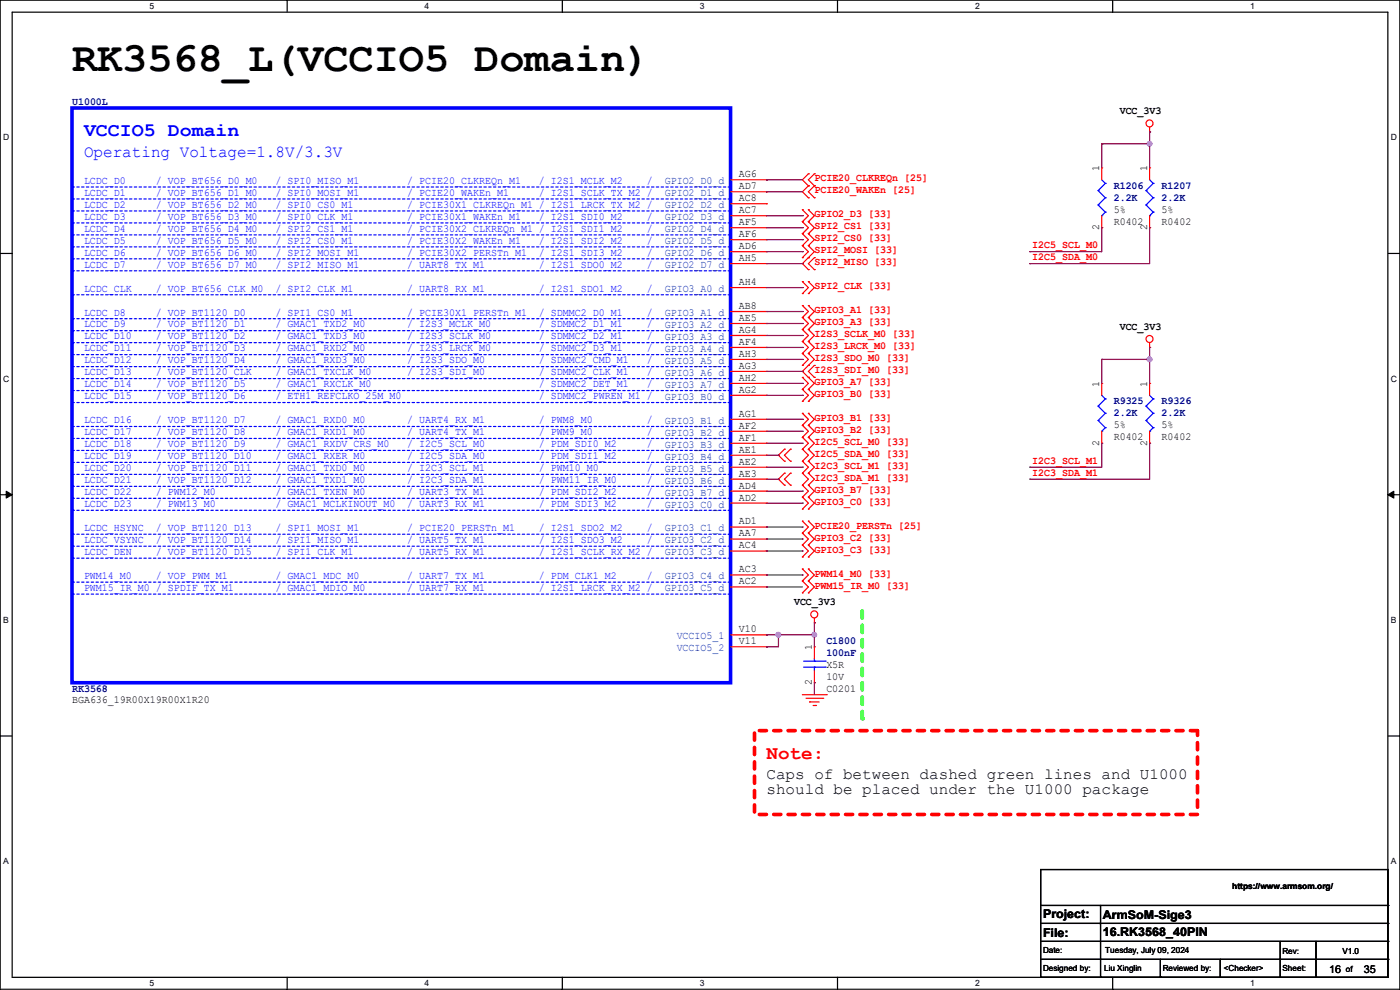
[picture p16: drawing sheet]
<svg xmlns="http://www.w3.org/2000/svg" width="297mm" height="210mm" viewBox="0 0 297 210" stroke-linecap="round" stroke-linejoin="round" font-family="sans-serif">
<defs><g id="words">
<text font-size="8.9" x="15.3" y="15.1">RK3568_L(VCCIO5 Domain)</text>
<text font-size="4.1" fill="#00f" x="17.8" y="28.9">VCCIO5 Domain</text>
<text font-size="4.1" fill="#f00" x="162.6" y="161">Note:</text>
<text font-size="3.6" fill="#00f" x="17.8" y="33.3">Operating Voltage=1.8V/3.3V</text>
<g font-size="3.3">
<text x="162.6" y="165.2">Caps of between dashed green lines and U1000</text>
<text x="162.6" y="168.5">should be placed under the U1000 package</text>
</g>
<g font-size="2.5">
<text x="221.3" y="194.7">Project:</text>
<text x="234" y="194.9">ArmSoM-Sige3</text>
<text x="221.3" y="198.8">File:</text>
<text x="234" y="198.5">16.RK3568_40PIN</text>
</g>
<g font-size="2.3" fill="#000080">
<text x="15.3" y="22.2">U1000L</text>
<text x="236.3" y="40">R1206</text>
<text x="246.4" y="40">R1207</text>
<text x="236.3" y="42.5">2.2K</text>
<text x="246.4" y="42.5">2.2K</text>
<text x="236.3" y="85.7">R9325</text>
<text x="236.3" y="88.3">2.2K</text>
<text x="246.4" y="85.7">R9326</text>
<text x="246.4" y="88.3">2.2K</text>
<text x="175.3" y="136.5">C1800</text>
<text x="175.3" y="139.1">100nF</text>
<text x="15.3" y="146.7">RK3568</text>
</g>
<g font-size="2.3">
<text x="237.5" y="24.3">VCC_3V3</text>
<text x="156.8" y="37.6">AG6</text>
<text x="156.8" y="40.1">AD7</text>
<text x="233.2" y="36.4" transform="rotate(-90 233.2 36.4)">1</text>
<text x="243.3" y="36.4" transform="rotate(-90 243.3 36.4)">1</text>
<text x="156.8" y="42.7">AC8</text>
<text x="156.8" y="45.2">AC7</text>
<text x="156.8" y="47.8">AF5</text>
<text x="236.3" y="47.6">R0402</text>
<text x="236.3" y="45.1">5%</text>
<text x="246.4" y="47.6">R0402</text>
<text x="246.4" y="45.1">5%</text>
<text x="156.8" y="50.3">AF6</text>
<text x="156.8" y="52.8">AD6</text>
<text x="233.2" y="48.8" transform="rotate(-90 233.2 48.8)">2</text>
<text x="243.3" y="48.8" transform="rotate(-90 243.3 48.8)">2</text>
<text x="156.8" y="55.4">AH5</text>
<text x="156.8" y="60.5">AH4</text>
<text x="156.8" y="65.5">AB8</text>
<text x="156.8" y="68.1">AE5</text>
<text x="156.8" y="70.6">AG4</text>
<text x="237.5" y="70">VCC_3V3</text>
<text x="156.8" y="73.2">AF4</text>
<text x="156.8" y="75.7">AH3</text>
<text x="156.8" y="78.2">AG3</text>
<text x="156.8" y="80.8">AH2</text>
<text x="156.8" y="83.3">AG2</text>
<text x="233.2" y="82.1" transform="rotate(-90 233.2 82.1)">1</text>
<text x="243.3" y="82.1" transform="rotate(-90 243.3 82.1)">1</text>
<text x="156.8" y="88.4">AG1</text>
<text x="156.8" y="90.9">AF2</text>
<text x="156.8" y="93.5">AF1</text>
<text x="233.2" y="94.5" transform="rotate(-90 233.2 94.5)">2</text>
<text x="236.3" y="93.3">R0402</text>
<text x="236.3" y="90.8">5%</text>
<text x="243.3" y="94.5" transform="rotate(-90 243.3 94.5)">2</text>
<text x="246.4" y="93.3">R0402</text>
<text x="246.4" y="90.8">5%</text>
<text x="156.8" y="96">AE1</text>
<text x="156.8" y="98.6">AE2</text>
<text x="156.8" y="101.1">AE3</text>
<text x="156.8" y="103.6">AD4</text>
<text x="156.8" y="106.2">AD2</text>
<text x="156.8" y="111.3">AD1</text>
<text x="156.8" y="113.8">AA7</text>
<text x="156.8" y="116.3">AC4</text>
<text x="156.8" y="121.4">AC3</text>
<text x="156.8" y="124">AC2</text>
<text x="168.4" y="128.4">VCC_3V3</text>
<text x="156.8" y="134.1">V10</text>
<text x="156.8" y="136.7">V11</text>
<text x="172.2" y="138" transform="rotate(-90 172.2 138)">1</text>
<text x="175.3" y="141.6">X5R</text>
<text x="15.3" y="149.2">BGA636_19R00X19R00X1R20</text>
<text x="172.2" y="145.3" transform="rotate(-90 172.2 145.3)">2</text>
<text x="175.3" y="146.7">C0201</text>
<text x="175.3" y="144.1">10V</text>
<text x="282" y="206.3">16</text>
<text x="289.3" y="206.3">35</text>
</g>
<g font-size="2.3" fill="#00f">
<text x="17.8" y="41.5">LCDC_D1</text>
<text x="17.8" y="39">LCDC_D0</text>
<text x="33.1" y="41.5">/ VOP_BT656_D1_M0</text>
<text x="33.1" y="39">/ VOP_BT656_D0_M0</text>
<text x="58.5" y="39">/ SPI0_MISO_M1</text>
<text x="58.5" y="41.5">/ SPI0_MOSI_M1</text>
<text x="86.4" y="39">/ PCIE20_CLKREQn_M1</text>
<text x="86.4" y="41.5">/ PCIE20_WAKEn_M1</text>
<text x="114.3" y="41.5">/ I2S1_SCLK_TX_M2 /</text>
<text x="114.3" y="39">/ I2S1_MCLK_M2</text>
<text x="137.2" y="39">/</text>
<text x="17.8" y="44.1">LCDC_D2</text>
<text x="17.8" y="46.6">LCDC_D3</text>
<text x="33.1" y="44.1">/ VOP_BT656_D2_M0</text>
<text x="33.1" y="46.6">/ VOP_BT656_D3_M0</text>
<text x="58.5" y="46.6">/ SPI0_CLK_M1</text>
<text x="58.5" y="44.1">/ SPI0_CS0_M1</text>
<text x="86.4" y="44.1">/ PCIE30X1_CLKREQn_M1 / I2S1_LRCK_TX_M2 /</text>
<text x="86.4" y="46.6">/ PCIE30X1_WAKEn_M1</text>
<text x="114.3" y="46.6">/ I2S1_SDI0_M2</text>
<text x="137.2" y="46.6">/</text>
<text x="17.8" y="49.1">LCDC_D4</text>
<text x="17.8" y="51.7">LCDC_D5</text>
<text x="33.1" y="49.1">/ VOP_BT656_D4_M0</text>
<text x="33.1" y="51.7">/ VOP_BT656_D5_M0</text>
<text x="58.5" y="49.1">/ SPI2_CS1_M1</text>
<text x="58.5" y="51.7">/ SPI2_CS0_M1</text>
<text x="86.4" y="49.1">/ PCIE30X2_CLKREQn_M1 / I2S1_SDI1_M2</text>
<text x="86.4" y="51.7">/ PCIE30X2_WAKEn_M1</text>
<text x="114.3" y="51.7">/ I2S1_SDI2_M2</text>
<text x="137.2" y="51.7">/</text>
<text x="137.2" y="49.1">/</text>
<text x="17.8" y="54.2">LCDC_D6</text>
<text x="17.8" y="56.8">LCDC_D7</text>
<text x="33.1" y="54.2">/ VOP_BT656_D6_M0</text>
<text x="33.1" y="56.8">/ VOP_BT656_D7_M0</text>
<text x="58.5" y="54.2">/ SPI2_MOSI_M1</text>
<text x="58.5" y="56.8">/ SPI2_MISO_M1</text>
<text x="86.4" y="54.2">/ PCIE30X2_PERSTn_M1</text>
<text x="86.4" y="56.8">/ UART8_TX_M1</text>
<text x="114.3" y="54.2">/ I2S1_SDI3_M2</text>
<text x="114.3" y="56.8">/ I2S1_SDO0_M2</text>
<text x="137.2" y="54.2">/</text>
<text x="137.2" y="56.8">/</text>
<text x="17.8" y="61.8">LCDC_CLK</text>
<text x="33.1" y="61.8">/ VOP_BT656_CLK_M0</text>
<text x="58.5" y="61.8">/ SPI2_CLK_M1</text>
<text x="86.4" y="61.8">/ UART8_RX_M1</text>
<text x="114.3" y="61.8">/ I2S1_SDO1_M2</text>
<text x="137.2" y="61.8">/</text>
<text x="17.8" y="69.5">LCDC_D9</text>
<text x="17.8" y="66.9">LCDC_D8</text>
<text x="33.1" y="66.9">/ VOP_BT1120_D0</text>
<text x="33.1" y="69.5">/ VOP_BT1120_D1</text>
<text x="58.5" y="66.9">/ SPI1_CS0_M1</text>
<text x="58.5" y="69.5">/ GMAC1_TXD2_M0</text>
<text x="86.4" y="66.9">/ PCIE30X1_PERSTn_M1</text>
<text x="86.4" y="69.5">/ I2S3_MCLK_M0</text>
<text x="114.3" y="69.5">/ SDMMC2_D1_M1</text>
<text x="114.3" y="66.9">/ SDMMC2_D0_M1</text>
<text x="137.2" y="69.5">/</text>
<text x="137.2" y="66.9">/</text>
<text x="17.8" y="72">LCDC_D10</text>
<text x="17.8" y="77.1">LCDC_D12</text>
<text x="17.8" y="74.5">LCDC_D11</text>
<text x="33.1" y="74.5">/ VOP_BT1120_D3</text>
<text x="33.1" y="72">/ VOP_BT1120_D2</text>
<text x="33.1" y="77.1">/ VOP_BT1120_D4</text>
<text x="58.5" y="72">/ GMAC1_TXD3_M0</text>
<text x="58.5" y="77.1">/ GMAC1_RXD3_M0</text>
<text x="58.5" y="74.5">/ GMAC1_RXD2_M0</text>
<text x="86.4" y="77.1">/ I2S3_SDO_M0</text>
<text x="86.4" y="74.5">/ I2S3_LRCK_M0</text>
<text x="86.4" y="72">/ I2S3_SCLK_M0</text>
<text x="114.3" y="77.1">/ SDMMC2_CMD_M1</text>
<text x="114.3" y="74.5">/ SDMMC2_D3_M1</text>
<text x="114.3" y="72">/ SDMMC2_D2_M1</text>
<text x="137.2" y="74.5">/</text>
<text x="137.2" y="72">/</text>
<text x="137.2" y="77.1">/</text>
<text x="17.8" y="79.6">LCDC_D13</text>
<text x="17.8" y="82.2">LCDC_D14</text>
<text x="33.1" y="82.2">/ VOP_BT1120_D5</text>
<text x="33.1" y="79.6">/ VOP_BT1120_CLK</text>
<text x="58.5" y="79.6">/ GMAC1_TXCLK_M0</text>
<text x="58.5" y="82.2">/ GMAC1_RXCLK_M0</text>
<text x="86.4" y="79.6">/ I2S3_SDI_M0</text>
<text x="114.3" y="79.6">/ SDMMC2_CLK_M1</text>
<text x="114.3" y="82.2">/ SDMMC2_DET_M1</text>
<text x="137.2" y="82.2">/</text>
<text x="137.2" y="79.6">/</text>
<text x="17.8" y="89.8">LCDC_D16</text>
<text x="17.8" y="84.7">LCDC_D15</text>
<text x="33.1" y="89.8">/ VOP_BT1120_D7</text>
<text x="33.1" y="84.7">/ VOP_BT1120_D6</text>
<text x="58.5" y="89.8">/ GMAC1_RXD0_M0</text>
<text x="58.5" y="84.7">/ ETH1_REFCLKO_25M_M0</text>
<text x="86.4" y="89.8">/ UART4_RX_M1</text>
<text x="114.3" y="89.8">/ PWM8_M0</text>
<text x="114.3" y="84.7">/ SDMMC2_PWREN_M1 /</text>
<text x="137.2" y="89.8">/</text>
<text x="17.8" y="92.3">LCDC_D17</text>
<text x="17.8" y="94.9">LCDC_D18</text>
<text x="33.1" y="92.3">/ VOP_BT1120_D8</text>
<text x="33.1" y="94.9">/ VOP_BT1120_D9</text>
<text x="58.5" y="92.3">/ GMAC1_RXD1_M0</text>
<text x="58.5" y="94.9">/ GMAC1_RXDV_CRS_M0</text>
<text x="86.4" y="92.3">/ UART4_TX_M1</text>
<text x="86.4" y="94.9">/ I2C5_SCL_M0</text>
<text x="114.3" y="94.9">/ PDM_SDI0_M2</text>
<text x="114.3" y="92.3">/ PWM9_M0</text>
<text x="137.2" y="92.3">/</text>
<text x="137.2" y="94.9">/</text>
<text x="17.8" y="99.9">LCDC_D20</text>
<text x="17.8" y="97.4">LCDC_D19</text>
<text x="33.1" y="97.4">/ VOP_BT1120_D10</text>
<text x="33.1" y="99.9">/ VOP_BT1120_D11</text>
<text x="58.5" y="99.9">/ GMAC1_TXD0_M0</text>
<text x="58.5" y="97.4">/ GMAC1_RXER_M0</text>
<text x="86.4" y="99.9">/ I2C3_SCL_M1</text>
<text x="86.4" y="97.4">/ I2C5_SDA_M0</text>
<text x="114.3" y="99.9">/ PWM10_M0</text>
<text x="114.3" y="97.4">/ PDM_SDI1_M2</text>
<text x="137.2" y="97.4">/</text>
<text x="137.2" y="99.9">/</text>
<text x="17.8" y="102.5">LCDC_D21</text>
<text x="17.8" y="105">LCDC_D22</text>
<text x="17.8" y="107.6">LCDC_D23</text>
<text x="33.1" y="105">/ PWM12_M0</text>
<text x="33.1" y="102.5">/ VOP_BT1120_D12</text>
<text x="33.1" y="107.6">/ PWM13_M0</text>
<text x="58.5" y="105">/ GMAC1_TXEN_M0</text>
<text x="58.5" y="102.5">/ GMAC1_TXD1_M0</text>
<text x="58.5" y="107.6">/ GMAC1_MCLKINOUT_M0</text>
<text x="86.4" y="102.5">/ I2C3_SDA_M1</text>
<text x="86.4" y="105">/ UART3_TX_M1</text>
<text x="86.4" y="107.6">/ UART3_RX_M1</text>
<text x="114.3" y="105">/ PDM_SDI2_M2</text>
<text x="114.3" y="102.5">/ PWM11_IR_M0</text>
<text x="114.3" y="107.6">/ PDM_SDI3_M2</text>
<text x="137.2" y="102.5">/</text>
<text x="137.2" y="105">/</text>
<text x="137.2" y="107.6">/</text>
<text x="17.8" y="112.6">LCDC_HSYNC</text>
<text x="33.1" y="112.6">/ VOP_BT1120_D13</text>
<text x="58.5" y="112.6">/ SPI1_MOSI_M1</text>
<text x="86.4" y="112.6">/ PCIE20_PERSTn_M1</text>
<text x="114.3" y="112.6">/ I2S1_SDO2_M2</text>
<text x="137.2" y="112.6">/</text>
<text x="17.8" y="117.7">LCDC_DEN</text>
<text x="17.8" y="115.2">LCDC_VSYNC</text>
<text x="33.1" y="115.2">/ VOP_BT1120_D14</text>
<text x="33.1" y="117.7">/ VOP_BT1120_D15</text>
<text x="58.5" y="115.2">/ SPI1_MISO_M1</text>
<text x="58.5" y="117.7">/ SPI1_CLK_M1</text>
<text x="86.4" y="115.2">/ UART5_TX_M1</text>
<text x="86.4" y="117.7">/ UART5_RX_M1</text>
<text x="114.3" y="115.2">/ I2S1_SDO3_M2</text>
<text x="114.3" y="117.7">/ I2S1_SCLK_RX_M2 /</text>
<text x="137.2" y="115.2">/</text>
<text x="17.8" y="125.3">PWM15_IR_M0 / SPDIF_TX_M1</text>
<text x="17.8" y="122.8">PWM14_M0</text>
<text x="33.1" y="122.8">/ VOP_PWM_M1</text>
<text x="58.5" y="125.3">/ GMAC1_MDIO_M0</text>
<text x="58.5" y="122.8">/ GMAC1_MDC_M0</text>
<text x="86.4" y="122.8">/ UART7_TX_M1</text>
<text x="86.4" y="125.3">/ UART7_RX_M1</text>
<text x="114.3" y="122.8">/ PDM_CLK1_M2</text>
<text x="114.3" y="125.3">/ I2S1_LRCK_RX_M2 /</text>
<text x="137.2" y="122.8">/</text>
</g>
<g font-size="2.3" fill="#004080">
<text x="141" y="39.1">GPIO2_D0_d</text>
<text x="141" y="41.6">GPIO2_D1_d</text>
<text x="141" y="44.2">GPIO2_D2_d</text>
<text x="141" y="46.7">GPIO2_D3_d</text>
<text x="141" y="49.2">GPIO2_D4_d</text>
<text x="141" y="51.8">GPIO2_D5_d</text>
<text x="141" y="54.3">GPIO2_D6_d</text>
<text x="141" y="56.9">GPIO2_D7_d</text>
<text x="141" y="61.9">GPIO3_A0_d</text>
<text x="141" y="67">GPIO3_A1_d</text>
<text x="141" y="69.6">GPIO3_A2_d</text>
<text x="141" y="72.1">GPIO3_A3_d</text>
<text x="141" y="74.6">GPIO3_A4_d</text>
<text x="141" y="77.2">GPIO3_A5_d</text>
<text x="141" y="79.7">GPIO3_A6_d</text>
<text x="141" y="82.3">GPIO3_A7_d</text>
<text x="141" y="84.8">GPIO3_B0_d</text>
<text x="141" y="89.9">GPIO3_B1_d</text>
<text x="141" y="92.4">GPIO3_B2_d</text>
<text x="141" y="95">GPIO3_B3_d</text>
<text x="141" y="97.5">GPIO3_B4_d</text>
<text x="141" y="100">GPIO3_B5_d</text>
<text x="141" y="102.6">GPIO3_B6_d</text>
<text x="141" y="105.1">GPIO3_B7_d</text>
<text x="141" y="107.7">GPIO3_C0_d</text>
<text x="141" y="112.7">GPIO3_C1_d</text>
<text x="141" y="115.3">GPIO3_C2_d</text>
<text x="141" y="117.8">GPIO3_C3_d</text>
<text x="141" y="122.9">GPIO3_C4_d</text>
<text x="141" y="125.4">GPIO3_C5_d</text>
<text x="143.6" y="135.6">VCCIO5_1</text>
<text x="143.6" y="138.1">VCCIO5_2</text>
</g>
<g font-size="2.3" fill="#f00">
<text x="172.8" y="38.5">PCIE20_CLKREQn [25]</text>
<text x="172.8" y="41">PCIE20_WAKEn [25]</text>
<text x="172.8" y="46.1">GPIO2_D3 [33]</text>
<text x="172.8" y="48.6">SPI2_CS1 [33]</text>
<text x="172.8" y="53.7">SPI2_MOSI [33]</text>
<text x="172.8" y="51.2">SPI2_CS0 [33]</text>
<text x="219" y="52.7">I2C5_SCL_M0</text>
<text x="172.8" y="56.3">SPI2_MISO [33]</text>
<text x="219" y="55.2">I2C5_SDA_M0</text>
<text x="172.8" y="61.3">SPI2_CLK [33]</text>
<text x="172.8" y="66.4">GPIO3_A1 [33]</text>
<text x="172.8" y="69">GPIO3_A3 [33]</text>
<text x="172.8" y="71.5">I2S3_SCLK_M0 [33]</text>
<text x="172.8" y="74">I2S3_LRCK_M0 [33]</text>
<text x="172.8" y="76.6">I2S3_SDO_M0 [33]</text>
<text x="172.8" y="81.7">GPIO3_A7 [33]</text>
<text x="172.8" y="79.1">I2S3_SDI_M0 [33]</text>
<text x="172.8" y="84.2">GPIO3_B0 [33]</text>
<text x="172.8" y="89.3">GPIO3_B1 [33]</text>
<text x="172.8" y="91.8">GPIO3_B2 [33]</text>
<text x="172.8" y="94.4">I2C5_SCL_M0 [33]</text>
<text x="172.8" y="99.4">I2C3_SCL_M1 [33]</text>
<text x="172.8" y="102">I2C3_SDA_M1 [33]</text>
<text x="172.8" y="96.9">I2C5_SDA_M0 [33]</text>
<text x="219" y="98.4">I2C3_SCL_M1</text>
<text x="219" y="100.9">I2C3_SDA_M1</text>
<text x="172.8" y="107.1">GPIO3_C0 [33]</text>
<text x="172.8" y="104.5">GPIO3_B7 [33]</text>
<text x="172.8" y="112.1">PCIE20_PERSTn [25]</text>
<text x="172.8" y="114.7">GPIO3_C2 [33]</text>
<text x="172.8" y="117.2">GPIO3_C3 [33]</text>
<text x="172.8" y="124.8">PWM15_IR_M0 [33]</text>
<text x="172.8" y="122.3">PWM14_M0 [33]</text>
</g>
<g font-size="1.8">
<text x="31.7" y="1.9">5</text>
<text x="90.1" y="1.9">4</text>
<text x="148.5" y="1.9">3</text>
<text x="206.8" y="1.9">2</text>
<text x="265.2" y="1.9">1</text>
<text x=".7" y="29.8">D</text>
<text x="295.1" y="29.8">D</text>
<text x=".7" y="80.9">C</text>
<text x="295.1" y="80.9">C</text>
<text x=".7" y="132.1">B</text>
<text x="295.1" y="132.1">B</text>
<text x=".7" y="183.3">A</text>
<text x="295.1" y="183.3">A</text>
<text x="261.4" y="188.6">https://www.armsom.org/</text>
<text x="221.3" y="202.1">Date:</text>
<text x="234.5" y="202.1">Tuesday, July 09, 2024</text>
<text x="272.1" y="202.3">Rev:</text>
<text x="284.8" y="202.3">V1.0</text>
<text x="31.7" y="209.2">5</text>
<text x="90.1" y="209.2">4</text>
<text x="148.5" y="209.2">3</text>
<text x="206.8" y="209.2">2</text>
<text x="221.3" y="205.9">Designed by:</text>
<text x="234.2" y="205.9">Liu Xinglin</text>
<text x="246.7" y="205.9">Reviewed by:</text>
<text x="259.6" y="205.9">&lt;Checker&gt;</text>
<text x="265.2" y="209.2">1</text>
<text x="272.1" y="205.9">Sheet:</text>
<text x="285.5" y="206.1">of</text>
</g>
</g></defs>
<g fill="none" stroke="#000" stroke-width=".25">
<path d="M0 0h297v209.8h-297zM2.6 2.6h291.8v204.7h-291.8zM60.9 0v2.6M119.3 0v2.6M177.7 0v2.6M236.1 0v2.6M0 53.8h2.6M294.4 53.8h2.6M0 104.9h2.6M294.4 104.9h2.6M0 156.1h2.6M294.4 156.1h2.6"/>
<path d="M60.9 207.3v2.5M119.3 207.3v2.5M177.7 207.3v2.5M236.1 207.3v2.5"/>
</g>
<path d="M1.3 104.2l1.3 .7-1.3 .8zM294.4 104.9l1.3-.7v1.5z" fill="#000"/>
<path d="M1.3 104.2l1.3 .7-1.3 .8zM294.4 104.9l1.3-.7v1.5z" fill="none" stroke="#000" stroke-width=".21"/>
<path d="M160.1 155h93.9v17.8h-93.9z" fill="none" stroke="#f00" stroke-width=".76" stroke-dasharray="1.5 1.5"/>
<path d="M182.9 129.6v22.8" fill="none" stroke="#0f0" stroke-width=".76" stroke-dasharray="1.5 1.5"/>
<circle cx="182.9" cy="152.4" r=".38" fill="#0f0" stroke-dasharray="1.5 1.5"/>
<g fill="none" stroke="#f00" stroke-width=".25">
<path d="M155 38.1h7.6M162.6 38.1h.1M171.5 36.9h.1M171.5 39.4h.1M171.5 36.9l-1.3 1.2 1.3 1.3M171.5 39.4l-1.3 1.3 1.3 1.3M172.8 39.4h.1M172.8 36.9h.1M172.8 36.9l-1.3 1.2 1.3 1.3M172.8 39.4l-1.3 1.3 1.3 1.3M233.7 35.6h.1M233.7 35.6v2.5"/>
<path d="M243.9 28h.1M243.9 35.6h.1M243.9 27v1M243.9 35.6v2.5M155 40.7h7.6M155 43.2h7.6M155 45.8h7.6M155 48.3h7.6M155 50.8h7.6M155 53.4h7.6M155 55.9h7.6M162.6 40.7h.1"/>
<path d="M162.6 43.2h.1M162.6 45.8h.1M162.6 48.3h.1M162.6 50.8h.1M162.6 53.4h.1M162.6 55.9h.1M170.2 47h.1M170.2 44.5h.1M170.2 49.6h.1M170.2 54.7h.1M170.2 52.1h.1M170.2 59.7h.1"/>
<path d="M170.2 44.5l1.3 1.3-1.3 1.2M170.2 47l1.3 1.3-1.3 1.3M170.2 52.1l1.3 1.3-1.3 1.3M170.2 49.6l1.3 1.2-1.3 1.3M170.2 59.7l1.3 1.3-1.3 1.3M171.5 42h.1M171.5 47h.1M171.5 44.5h.1M171.5 49.6h.1M171.5 54.7h.1M171.5 52.1h.1M171.5 59.7h.1"/>
<path d="M171.5 57.2h.1M171.5 44.5l1.3 1.3-1.3 1.2M171.5 47l1.3 1.3-1.3 1.3M171.5 52.1l1.3 1.3-2.6 2.5 1.3 1.3M171.5 49.6l1.3 1.2-1.3 1.3M171.5 59.7l1.3 1.3-1.3 1.3M172.8 42h.1M172.8 57.2h.1M172.8 54.7h.1M172.8 54.7l-1.3 1.2 1.3 1.3M233.7 48.3h.1M233.7 45.8v2.5"/>
<path d="M243.9 48.3h.1M243.9 45.8v2.5M155 61h7.6M155 66.1h7.6M155 68.6h7.6M155 71.2h7.6M155 73.7h7.6M155 76.2h7.6M155 78.8h7.6M162.6 61h.1M162.6 66.1h.1M162.6 68.6h.1"/>
<path d="M162.6 71.2h.1M162.6 73.7h.1M162.6 76.2h.1M162.6 78.8h.1M170.2 67.4h.1M170.2 64.8h.1M170.2 69.9h.1M170.2 62.3h.1M170.2 72.4h.1M170.2 75h.1M170.2 77.5h.1M170.2 64.8l1.3 1.3-1.3 1.3"/>
<path d="M170.2 67.4l1.3 1.2-1.3 1.3M170.2 69.9l1.3 1.3-1.3 1.2M170.2 72.4l1.3 1.3-1.3 1.3M170.2 75l1.3 1.2-1.3 1.3M171.5 67.4h.1M171.5 64.8h.1M171.5 69.9h.1M171.5 62.3h.1M171.5 72.4h.1M171.5 75h.1M171.5 77.5h.1M171.5 64.8l1.3 1.3-1.3 1.3"/>
<path d="M171.5 67.4l1.3 1.2-1.3 1.3M171.5 75l1.3 1.2-2.6 2.6 2.6 2.5-1.3 1.3M171.5 69.9l1.3 1.3-1.3 1.2M171.5 72.4l1.3 1.3-1.3 1.3M172.8 77.5h.1M172.8 77.5l-1.3 1.3 1.3 1.3M243.9 73.7h.1M243.9 72.7v1M155 81.3h7.6M155 83.9h7.6M155 88.9h7.6M155 91.5h7.6"/>
<path d="M155 94h7.6M155 96.6h7.6M155 99.1h7.6M162.6 81.3h.1M162.6 83.9h.1M162.6 88.9h.1M162.6 91.5h.1M162.6 94h.1M162.6 96.6h.1M162.6 99.1h.1M166.4 95.3h.1M166.4 97.8h.1"/>
<path d="M166.4 95.3l-1.3 1.3 1.3 1.2M167.7 97.8h.1M167.7 95.3h.1M167.7 95.3l-1.3 1.3 1.3 1.2M170.2 97.8h.1M170.2 85.1h.1M170.2 82.6h.1M170.2 80.1h.1M170.2 90.2h.1M170.2 87.7h.1M170.2 92.8h.1M170.2 95.3h.1"/>
<path d="M170.2 97.8l1.3 1.3-1.3 1.3M170.2 95.3l1.3 1.3-1.3 1.2M170.2 82.6l1.3 1.3-1.3 1.2M170.2 80.1l1.3 1.2-1.3 1.3M170.2 87.7l1.3 1.2-1.3 1.3M170.2 90.2l1.3 1.3-1.3 1.3M170.2 92.8l1.3 1.2-1.3 1.3M171.5 97.8h.1M171.5 85.1h.1M171.5 82.6h.1M171.5 80.1h.1M171.5 90.2h.1"/>
<path d="M171.5 87.7h.1M171.5 92.8h.1M171.5 95.3h.1M171.5 97.8l1.3 1.3-1.3 1.3M171.5 92.8l1.3 1.2-1.3 1.3M171.5 82.6l1.3 1.3-1.3 1.2M171.5 87.7l1.3 1.2-1.3 1.3M171.5 90.2l1.3 1.3-1.3 1.3M171.5 95.3l1.3 1.3-1.3 1.2M172.8 80.1h.1M233.7 81.3h.1M233.7 94h.1"/>
<path d="M233.7 81.3v2.6M233.7 91.5v2.5M243.9 81.3h.1M243.9 94h.1M243.9 81.3v2.6M243.9 91.5v2.5M155 101.6h7.6M155 104.2h7.6M155 106.7h7.6M155 111.8h7.6M155 114.3h7.6M155 116.9h7.6"/>
<path d="M162.6 101.6h.1M162.6 104.2h.1M162.6 106.7h.1M162.6 111.8h.1M162.6 114.3h.1M162.6 116.9h.1M166.4 100.4h.1M166.4 102.9h.1M166.4 100.4l-1.3 1.2 1.3 1.3M167.7 102.9h.1M167.7 100.4h.1M167.7 100.4l-1.3 1.2 1.3 1.3"/>
<path d="M170.2 110.5h.1M170.2 113.1h.1M170.2 100.4h.1M170.2 102.9h.1M170.2 108h.1M170.2 105.5h.1M170.2 115.6h.1M170.2 118.2h.1M170.2 110.5l1.3 1.3-1.3 1.3M170.2 100.4l1.3 1.2-1.3 1.3M170.2 105.5l1.3 1.2-1.3 1.3M170.2 102.9l1.3 1.3-1.3 1.3"/>
<path d="M170.2 113.1l1.3 1.2-1.3 1.3M170.2 115.6l1.3 1.3-1.3 1.3M171.5 110.5h.1M171.5 113.1h.1M171.5 100.4h.1M171.5 102.9h.1M171.5 108h.1M171.5 105.5h.1M171.5 115.6h.1M171.5 118.2h.1M171.5 110.5l1.3 1.3-1.3 1.3M171.5 100.4l1.3 1.2-1.3 1.3"/>
<path d="M171.5 105.5l1.3 1.2-1.3 1.3M171.5 102.9l1.3 1.3-1.3 1.3M171.5 113.1l1.3 1.2-1.3 1.3M171.5 115.6l1.3 1.3-1.3 1.3M155 122h7.6M155 124.5h7.6M155 134.7h7.6M155 137.2h7.6M162.6 122h.1M162.6 124.5h.1M162.6 134.7h.1M162.6 137.2h.1"/>
<path d="M170.2 125.8h.1M170.2 123.2h.1M170.2 120.7h.1M170.2 123.2l1.3 1.3-1.3 1.3M170.2 120.7l1.3 1.3-1.3 1.2M171.5 125.8h.1M171.5 123.2h.1M171.5 120.7h.1M171.5 123.2l1.3 1.3-1.3 1.3M171.5 120.7l1.3 1.3-1.3 1.2M172.8 132.1h.1M172.8 137.2h.1"/>
<path d="M172.8 131.1v1M172.8 137.2v2.5M170.2 147.4h5.1M171 148.1h3.5M171.7 148.9h.1M171.7 148.9h2.1M172.5 149.6h.5M172.8 144.8h.1M172.8 142.3v2.5M173 149.6h.1M174.5 148.1h.1M175.3 147.4h.1"/>
<circle cx="243.9" cy="26.2" r=".74"/>
<circle cx="243.9" cy="71.9" r=".74"/>
<circle cx="172.7" cy="130.3" r=".74"/>
</g>
<g fill="none" stroke="#000" stroke-width=".25">
<path d="M220.8 184.4h73.6v22.9h-73.6zM220.8 192.1h73.6M220.8 195.9h73.6M220.8 199.7h73.6M233.5 192.1v15.2M271.6 199.7v7.6M279.2 199.7v7.6M294.4 192.1h.1M294.4 195.9h.1M294.4 199.7h.1M220.8 203.5h73.6M233.5 207.3h.1"/>
<path d="M246.2 207.3h.1M246.2 203.5v3.8M258.9 207.3h.1M258.9 203.5v3.8M271.6 207.3h.1M279.2 207.3h.1M294.4 203.5h.1"/>
</g>
<g fill="none" stroke="#00f" stroke-width=".25">
<path d="M233.7 38.1l.8 .8M234.5 38.9h.1M234.5 38.9l-1.5 1.5M243.9 38.1l.7 .8M244.6 38.9h.1M244.6 38.9l-1.5 1.5M233 40.4h.1M233 43.5h.1M233 40.4l1.5 1.6M233 43.5l1.5 1.5M233.7 45.8h.1M234.5 42h.1"/>
<path d="M234.5 45h.1M234.5 42l-1.5 1.5M234.5 45l-.8 .8M243.1 40.4h.1M243.1 43.5h.1M243.1 40.4l1.5 1.6M243.1 43.5l1.5 1.5M243.9 45.8h.1M244.6 42h.1M244.6 45h.1M244.6 42l-1.5 1.5M244.6 45l-.7 .8"/>
<path d="M233 86.1h.1M233 89.2h.1M233 86.1l1.5 1.6M233 89.2l1.5 1.5M233.7 91.5h.1M233.7 83.9l.8 .7M234.5 84.6h.1M234.5 87.7h.1M234.5 90.7h.1M234.5 84.6l-1.5 1.5M234.5 87.7l-1.5 1.5M234.5 90.7l-.8 .8"/>
<path d="M243.1 86.1h.1M243.1 89.2h.1M243.1 86.1l1.5 1.6M243.1 89.2l1.5 1.5M243.9 91.5h.1M243.9 83.9l.7 .7M244.6 84.6h.1M244.6 87.7h.1M244.6 90.7h.1M244.6 84.6l-1.5 1.5M244.6 87.7l-1.5 1.5M244.6 90.7l-.7 .8"/>
<path d="M172.8 139.7v.6M170.5 141.5h4.5M170.5 140.3h4.5M172.8 140.3h.1M172.8 141.5h.1M172.8 141.5v.8M175 141.5h.1M175 140.3h.1"/>
</g>
<path d="M15.3 22.9h139.7v121.9h-139.7z" fill="none" stroke="#00f" stroke-width=".76"/>
<g fill="none" stroke="#00f" stroke-width=".25" stroke-dasharray=".5 .5">
<path d="M15.3 39.7h139.7M155 39.7h.1M15.3 57.4h139.7M15.3 47.3h139.7M15.3 44.7h139.7M15.3 42.2h139.7M15.3 49.8h139.7M15.3 52.4h139.7M15.3 54.9h139.7M155 57.4h.1M155 47.3h.1M155 44.7h.1"/>
<path d="M155 42.2h.1M155 49.8h.1M155 52.4h.1M155 54.9h.1M15.3 62.5h139.7M15.3 67.6h139.7M15.3 72.7h139.7M15.3 70.1h139.7M15.3 75.2h139.7M15.3 77.8h139.7M155 62.5h.1M155 67.6h.1"/>
<path d="M155 72.7h.1M155 70.1h.1M155 75.2h.1M155 77.8h.1M15.3 90.5h139.7M15.3 93h139.7M15.3 95.5h139.7M15.3 98.1h139.7M15.3 80.3h139.7M15.3 82.8h139.7M15.3 85.4h139.7M155 90.5h.1"/>
<path d="M155 93h.1M155 95.5h.1M155 98.1h.1M155 80.3h.1M155 82.8h.1M155 85.4h.1M15.3 113.3h139.7M15.3 100.6h139.7M15.3 115.9h139.7M15.3 118.4h139.7M15.3 103.2h139.7M15.3 105.7h139.7"/>
<path d="M15.3 108.2h139.7M155 113.3h.1M155 100.6h.1M155 115.9h.1M155 118.4h.1M155 103.2h.1M155 105.7h.1M155 108.2h.1M15.3 123.5h139.7M15.3 126h139.7M155 123.5h.1M155 126h.1"/>
</g>
<path d="M172.8 132.1h.1M172.8 132.1v2.6" fill="none" stroke="#800040" stroke-width=".25"/>
<circle cx="172.7" cy="134.6" r=".49" fill="#f0f"/>
<circle cx="172.7" cy="134.6" r=".49" fill="none" stroke="#f0f" stroke-width=".25"/>
<path d="M162.6 134.7h.1M162.6 134.7h2.5M165.1 134.7h.1M165.1 134.7v2.5M172.8 134.7h.1M172.8 134.7v2.5M172.8 144.8h.1M172.8 144.8v2.6" fill="none" stroke="#800040" stroke-width=".25"/>
<circle cx="165.1" cy="134.6" r=".49" fill="#f0f"/>
<circle cx="165.1" cy="134.6" r=".49" fill="none" stroke="#f0f" stroke-width=".25"/>
<path d="M243.9 28h.1M243.9 28v2.5M162.6 137.2h.1M162.6 137.2h2.5M165.1 134.7h.1M165.1 134.7h7.7" fill="none" stroke="#800040" stroke-width=".25"/>
<circle cx="243.9" cy="30.5" r=".49" fill="#f0f"/>
<circle cx="243.9" cy="30.5" r=".49" fill="none" stroke="#f0f" stroke-width=".25"/>
<g fill="none" stroke="#800040" stroke-width=".25">
<path d="M162.6 38.1h.1M162.6 38.1h7.6M233.7 30.5h.1M233.7 30.5v5.1M233.7 30.5h10.2M243.9 30.5h.1M243.9 30.5v5.1M162.6 40.7h.1M162.6 53.4h7.6M162.6 55.9h7.6M162.6 40.7h7.6M162.6 48.3h7.6"/>
<path d="M162.6 50.8h7.6M162.6 45.8h7.6M170.2 55.9h.1M170.2 53.4h.1M170.2 48.3h.1M170.2 50.8h.1M170.2 45.8h.1M218.5 53.4h.1M218.5 55.9h.1M233.7 48.3h.1M233.7 48.3v5.1h-15.2M243.9 48.3h.1"/>
<path d="M243.9 48.3v7.6h-25.4M162.6 61h7.6M162.6 71.2h7.6M162.6 73.7h7.6M162.6 76.2h7.6M162.6 78.8h7.6M162.6 68.6h7.6M162.6 66.1h7.6M170.2 61h.1M170.2 71.2h.1M170.2 73.7h.1M170.2 76.2h.1"/>
<path d="M170.2 78.8h.1M170.2 68.6h.1M170.2 66.1h.1M233.7 76.2h.1M233.7 76.2v5.1M233.7 76.2h10.2M243.9 73.7h.1M243.9 76.2h.1M243.9 73.7v7.6M162.6 94h7.6M162.6 96.6h2.5M162.6 99.1h7.6"/>
<path d="M162.6 81.3h7.6M162.6 83.9h7.6M162.6 88.9h7.6M162.6 91.5h7.6M165.1 96.6h.1M170.2 94h.1M170.2 99.1h.1M170.2 81.3h.1M170.2 83.9h.1M170.2 88.9h.1M170.2 91.5h.1M162.6 111.8h7.6"/>
<path d="M162.6 101.6h2.5M162.6 104.2h7.6M162.6 106.7h7.6M162.6 116.9h7.6M162.6 114.3h7.6M165.1 101.6h.1M170.2 111.8h.1M170.2 104.2h.1M170.2 106.7h.1M170.2 116.9h.1M170.2 114.3h.1M162.6 124.5h.1"/>
<path d="M162.6 124.5h7.6M162.6 122h7.6M170.2 122h.1"/>
</g>
<circle cx="243.9" cy="76.2" r=".49" fill="#f0f"/>
<circle cx="243.9" cy="76.2" r=".49" fill="none" stroke="#f0f" stroke-width=".25"/>
<path d="M218.5 99.1h.1M233.7 94h.1M233.7 94v5.1h-15.2M243.9 94h.1M243.9 94v7.6h-25.4M218.5 101.6h.1" fill="none" stroke="#800040" stroke-width=".25"/>
<circle cx="172.7" cy="134.6" r=".49" fill="#f0f"/>
<circle cx="172.7" cy="134.6" r=".49" fill="none" stroke="#f0f" stroke-width=".25"/>
<circle cx="165.1" cy="134.6" r=".49" fill="#f0f"/>
<circle cx="165.1" cy="134.6" r=".49" fill="none" stroke="#f0f" stroke-width=".25"/>
<circle cx="243.9" cy="30.5" r=".49" fill="#f0f"/>
<circle cx="243.9" cy="30.5" r=".49" fill="none" stroke="#f0f" stroke-width=".25"/>
<circle cx="243.9" cy="76.2" r=".49" fill="#f0f"/>
<circle cx="243.9" cy="76.2" r=".49" fill="none" stroke="#f0f" stroke-width=".25"/>
<use href="#words"/>
</svg>
